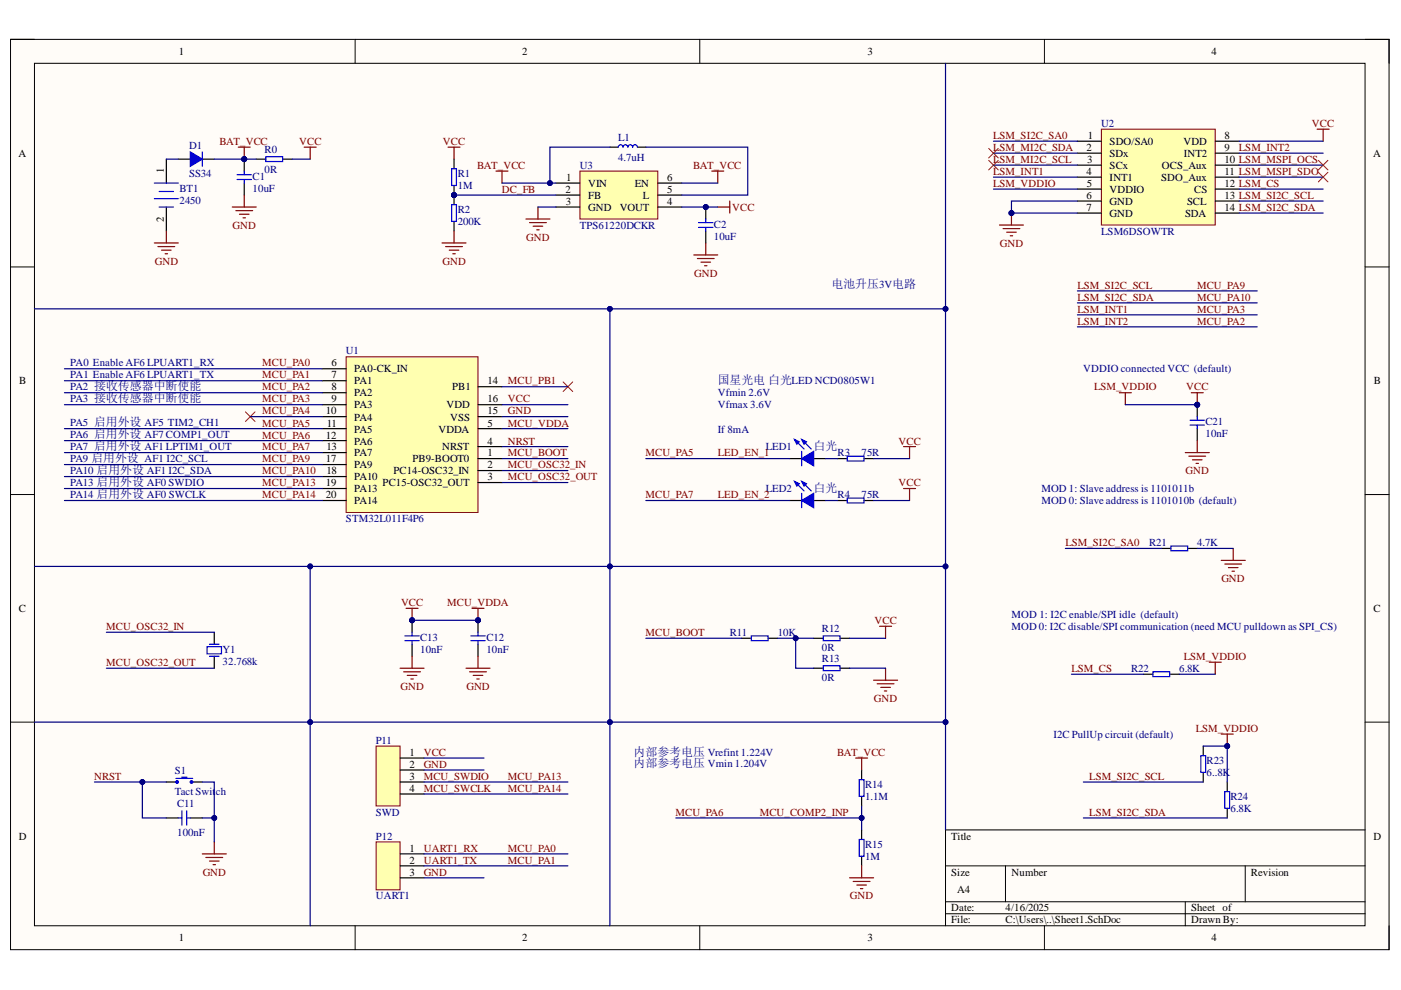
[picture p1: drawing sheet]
<svg xmlns="http://www.w3.org/2000/svg" width="297mm" height="210mm" viewBox="0 0 297 210" stroke-linecap="round" stroke-linejoin="round" font-family="sans-serif">
<defs><g id="words">
<g font-size="2.5" fill="#000080">
<text x="176.3" y="61.1">电池升压3V电路</text>
<text x="152.2" y="81.4">国星光电 白光LED NCD0805W1</text>
<text x="172.5" y="95.3">白光</text>
<text x="172.5" y="104.3">白光</text>
<text x="134.3" y="160.2">内部参考电压 Vrefint 1.224V</text>
<text x="134.3" y="162.7">内部参考电压 Vmin 1.204V</text>
</g>
<g font-size="2.3">
<text x="37.9" y="11.7">1</text>
<text x="110.7" y="11.7">2</text>
<text x="183.9" y="11.7">3</text>
<text x="256.8" y="11.7">4</text>
<text x="230.6" y="29.5">1</text>
<text x="259.6" y="29.5">8</text>
<text x="3.9" y="33.3">A</text>
<text x="230.4" y="32">2</text>
<text x="230.5" y="34.6">3</text>
<text x="235.3" y="30.8">SDO/SA0</text>
<text x="235.3" y="33.3">SDx</text>
<text x="235.3" y="35.8">SCx</text>
<text x="246.4" y="35.8">OCS_Aux</text>
<text x="250.9" y="30.8">VDD</text>
<text x="251" y="33.3">INT2</text>
<text x="259.6" y="32">9</text>
<text x="259.6" y="34.6">10 LSM_MSPI_OCS</text>
<text x="291.1" y="33.3">A</text>
<text x="34.8" y="36.8" transform="rotate(-90 34.8 36.8)">1</text>
<text x="119.9" y="40.9">2</text>
<text x="120" y="38.4">1</text>
<text x="124.7" y="39.6">VIN</text>
<text x="134.6" y="39.6">EN</text>
<text x="141.4" y="40.9">5</text>
<text x="141.4" y="38.4">6</text>
<text x="230.4" y="37.1">4</text>
<text x="230.4" y="39.6">5</text>
<text x="235.3" y="38.4">INT1</text>
<text x="235.3" y="40.9">VDDIO</text>
<text x="246.2" y="38.4">SDO_Aux</text>
<text x="253.2" y="40.9">CS</text>
<text x="259.6" y="37.1">11 LSM_MSPI_SDO</text>
<text x="259.6" y="39.6">12 LSM_CS</text>
<text x="34.8" y="47" transform="rotate(-90 34.8 47)">2</text>
<text x="120" y="43.4">3</text>
<text x="124.7" y="42.2">FB</text>
<text x="124.7" y="44.7">GND</text>
<text x="131.4" y="44.7">VOUT</text>
<text x="136.3" y="42.2">L</text>
<text x="141.4" y="43.4">4</text>
<text x="230.4" y="42.2">6</text>
<text x="230.4" y="44.7">7</text>
<text x="235.3" y="43.4">GND</text>
<text x="235.3" y="46">GND</text>
<text x="251.3" y="46">SDA</text>
<text x="251.7" y="43.4">SCL</text>
<text x="259.6" y="42.2">13 LSM_SI2C_SCL</text>
<text x="259.6" y="44.7">14 LSM_SI2C_SDA</text>
<text x="70.3" y="77.7">6</text>
<text x="4.1" y="81.5">B</text>
<text x="70.3" y="80.2">7</text>
<text x="70.3" y="82.8">8</text>
<text x="75.1" y="78.9">PA0-CK_IN</text>
<text x="75.1" y="81.5">PA1</text>
<text x="95.9" y="82.8">PB1</text>
<text x="103.4" y="81.5">14</text>
<text x="291.3" y="81.5">B</text>
<text x="69.1" y="87.8">10</text>
<text x="70.3" y="85.3">9</text>
<text x="75.1" y="84">PA2</text>
<text x="75.1" y="86.6">PA3</text>
<text x="75.1" y="89.2">PA4</text>
<text x="94.7" y="86.6">VDD</text>
<text x="95.4" y="89.2">VSS</text>
<text x="103.4" y="87.8">15</text>
<text x="103.4" y="85.3">16</text>
<text x="69.1" y="93">12</text>
<text x="69.2" y="95.5">13</text>
<text x="69.3" y="90.4">11</text>
<text x="75.1" y="91.7">PA5</text>
<text x="75.1" y="94.2">PA6</text>
<text x="93" y="91.7">VDDA</text>
<text x="93.7" y="95.5">NRST</text>
<text x="103.4" y="94.2">4</text>
<text x="103.4" y="90.4">5</text>
<text x="69.1" y="98.1">17</text>
<text x="69.2" y="100.6">18</text>
<text x="75.1" y="96.8">PA7</text>
<text x="75.1" y="99.3">PA9</text>
<text x="75.1" y="101.9">PA10</text>
<text x="83.4" y="100.6">PC14-OSC32_IN</text>
<text x="87.5" y="98.1">PB9-BOOT0</text>
<text x="103.4" y="99.3">2</text>
<text x="103.4" y="101.9">3</text>
<text x="103.4" y="96.8">1</text>
<text x="69.1" y="103.1">19</text>
<text x="69.1" y="105.7">20</text>
<text x="75.1" y="104.4">PA13</text>
<text x="75.1" y="106.9">PA14</text>
<text x="81.1" y="103.1">PC15-OSC32_OUT</text>
<text x="4" y="129.8">C</text>
<text x="291.2" y="129.8">C</text>
<text x="86.8" y="160.3">1</text>
<text x="86.8" y="162.8">2</text>
<text x="86.8" y="165.3">3</text>
<text x="86.8" y="167.9">4</text>
<text x="4" y="178">D</text>
<text x="201.7" y="178">Title</text>
<text x="291.2" y="178">D</text>
<text x="86.8" y="180.6">1</text>
<text x="86.8" y="183.1">2</text>
<text x="86.8" y="185.6">3</text>
<text x="201.7" y="185.6">Size</text>
<text x="214.5" y="185.6">Number</text>
<text x="265.2" y="185.6">Revision</text>
<text x="203" y="189.4">A4</text>
<text x="201.7" y="193.2">Date:</text>
<text x="201.7" y="195.8">File:</text>
<text x="213.2" y="193.2">4/16/2025</text>
<text x="213.2" y="195.8">C:\Users\..\Sheet1.SchDoc</text>
<text x="252.5" y="193.2">Sheet of</text>
<text x="252.5" y="195.8">Drawn By:</text>
<text x="37.9" y="199.6">1</text>
<text x="110.7" y="199.6">2</text>
<text x="183.9" y="199.6">3</text>
<text x="256.8" y="199.6">4</text>
</g>
<g font-size="2.3" fill="#800000">
<text x="210.6" y="29.5">LSM_SI2C_SA0</text>
<text x="278.2" y="26.9">VCC</text>
<text x="46.5" y="30.8">BAT_VCC</text>
<text x="63.4" y="30.8">VCC</text>
<text x="93.9" y="30.8">VCC</text>
<text x="101.2" y="35.8">BAT_VCC</text>
<text x="146.9" y="35.8">BAT_VCC</text>
<text x="210.6" y="32">LSM_MI2C_SDA</text>
<text x="210.6" y="34.6">LSM_MI2C_SCL</text>
<text x="262.7" y="32">LSM_INT2</text>
<text x="106.4" y="40.9">DC_FB</text>
<text x="210.6" y="37.1">LSM_INT1</text>
<text x="210.6" y="39.6">LSM_VDDIO</text>
<text x="155.2" y="44.7">VCC</text>
<text x="49.3" y="48.5">GND</text>
<text x="111.6" y="51">GND</text>
<text x="212" y="52.3">GND</text>
<text x="32.8" y="56.1">GND</text>
<text x="93.8" y="56.1">GND</text>
<text x="147.2" y="58.7">GND</text>
<text x="228.4" y="61.2">LSM_SI2C_SCL</text>
<text x="228.4" y="63.7">LSM_SI2C_SDA</text>
<text x="253.8" y="63.7">MCU_PA10</text>
<text x="253.8" y="61.2">MCU_PA9</text>
<text x="228.4" y="66.3">LSM_INT1</text>
<text x="228.4" y="68.8">LSM_INT2</text>
<text x="253.8" y="68.8">MCU_PA2</text>
<text x="253.8" y="66.3">MCU_PA3</text>
<text x="55.6" y="77.7">MCU_PA0</text>
<text x="55.6" y="80.2">MCU_PA1</text>
<text x="55.6" y="82.8">MCU_PA2</text>
<text x="107.7" y="81.5">MCU_PB1</text>
<text x="232" y="82.8">LSM_VDDIO</text>
<text x="251.5" y="82.8">VCC</text>
<text x="55.6" y="87.8">MCU_PA4</text>
<text x="55.6" y="85.3">MCU_PA3</text>
<text x="107.7" y="87.8">GND</text>
<text x="107.7" y="85.3">VCC</text>
<text x="55.6" y="95.5">MCU_PA7</text>
<text x="55.6" y="90.4">MCU_PA5</text>
<text x="55.6" y="93">MCU_PA6</text>
<text x="107.7" y="94.2">NRST</text>
<text x="107.7" y="90.4">MCU_VDDA</text>
<text x="190.5" y="94.2">VCC</text>
<text x="55.6" y="98.1">MCU_PA9</text>
<text x="55.6" y="100.6">MCU_PA10</text>
<text x="107.7" y="96.8">MCU_BOOT</text>
<text x="107.7" y="99.3">MCU_OSC32_IN</text>
<text x="107.7" y="101.9">MCU_OSC32_OUT</text>
<text x="136.9" y="96.8">MCU_PA5</text>
<text x="152.2" y="96.8">LED_EN_1</text>
<text x="251.3" y="100.6">GND</text>
<text x="55.6" y="103.1">MCU_PA13</text>
<text x="55.6" y="105.7">MCU_PA14</text>
<text x="136.9" y="105.7">MCU_PA7</text>
<text x="152.2" y="105.7">LED_EN_2</text>
<text x="190.5" y="103.1">VCC</text>
<text x="225.9" y="115.8">LSM_SI2C_SA0</text>
<text x="259" y="123.4">GND</text>
<text x="85" y="128.5">VCC</text>
<text x="94.8" y="128.5">MCU_VDDA</text>
<text x="22.5" y="133.6">MCU_OSC32_IN</text>
<text x="136.9" y="134.8">MCU_BOOT</text>
<text x="185.4" y="132.3">VCC</text>
<text x="22.5" y="141.2">MCU_OSC32_OUT</text>
<text x="227.1" y="142.4">LSM_CS</text>
<text x="251" y="139.9">LSM_VDDIO</text>
<text x="84.9" y="146.2">GND</text>
<text x="98.9" y="146.2">GND</text>
<text x="185.3" y="148.9">GND</text>
<text x="253.5" y="155.2">LSM_VDDIO</text>
<text x="89.8" y="160.3">VCC</text>
<text x="177.5" y="160.3">BAT_VCC</text>
<text x="20" y="165.3">NRST</text>
<text x="89.8" y="162.8">GND</text>
<text x="89.8" y="165.3">MCU_SWDIO</text>
<text x="89.8" y="167.9">MCU_SWCLK</text>
<text x="107.7" y="167.9">MCU_PA14</text>
<text x="107.7" y="165.3">MCU_PA13</text>
<text x="231" y="165.3">LSM_SI2C_SCL</text>
<text x="143.2" y="173">MCU_PA6</text>
<text x="161.1" y="173">MCU_COMP2_INP</text>
<text x="231" y="173">LSM_SI2C_SDA</text>
<text x="43" y="185.6">GND</text>
<text x="89.8" y="185.6">GND</text>
<text x="89.8" y="180.6">UART1_RX</text>
<text x="89.8" y="183.1">UART1_TX</text>
<text x="107.7" y="180.6">MCU_PA0</text>
<text x="107.7" y="183.1">MCU_PA1</text>
<text x="180.2" y="190.7">GND</text>
</g>
<g font-size="2.3" fill="#000080">
<text x="233.5" y="26.9">U2</text>
<text x="40.1" y="31.5">D1</text>
<text x="56.1" y="32.5">R0</text>
<text x="122.9" y="35.8">U3</text>
<text x="131" y="30">L1</text>
<text x="131" y="34.1">4.7uH</text>
<text x="38.1" y="40.7">BT1</text>
<text x="40.1" y="37.6">SS34</text>
<text x="53.6" y="38.1">C1</text>
<text x="53.6" y="40.7">10uF</text>
<text x="56.1" y="36.6">0R</text>
<text x="97" y="37.6">R1</text>
<text x="97" y="40.1">1M</text>
<text x="38.1" y="43.2">2450</text>
<text x="97" y="45.2">R2</text>
<text x="97" y="47.8">200K</text>
<text x="122.9" y="48.5">TPS61220DCKR</text>
<text x="151.3" y="48.3">C2</text>
<text x="151.3" y="50.8">10uF</text>
<text x="233.5" y="49.8">LSM6DSOWTR</text>
<text x="14.9" y="77.7">PA0 Enable AF6 LPUART1_RX</text>
<text x="73.3" y="75.1">U1</text>
<text x="14.9" y="80.2">PA1 Enable AF6 LPUART1_TX</text>
<text x="14.9" y="82.7">PA2 接收传感器中断使能</text>
<text x="229.7" y="78.9">VDDIO connected VCC (default)</text>
<text x="14.9" y="85.2">PA3 接收传感器中断使能</text>
<text x="152.2" y="84">Vfmin 2.6V</text>
<text x="152.2" y="86.6">Vfmax 3.6V</text>
<text x="14.9" y="92.8">PA6 启用外设 AF7 COMP1_OUT</text>
<text x="14.9" y="95.3">PA7 启用外设 AF1 LPTIM1_OUT</text>
<text x="14.9" y="90.3">PA5 启用外设 AF5 TIM2_CH1</text>
<text x="152.2" y="91.7">If 8mA</text>
<text x="162.3" y="95.5">LED1</text>
<text x="255.6" y="90.2">C21</text>
<text x="255.6" y="92.7">10nF</text>
<text x="14.9" y="98">PA9 启用外设 AF1 I2C_SCL</text>
<text x="14.9" y="100.5">PA10 启用外设 AF1 I2C_SDA</text>
<text x="177.6" y="96.8">R3</text>
<text x="182.6" y="96.8">75R</text>
<text x="14.9" y="103">PA13 启用外设 AF0 SWDIO</text>
<text x="14.9" y="105.6">PA14 启用外设 AF0 SWCLK</text>
<text x="162.3" y="104.4">LED2</text>
<text x="177.6" y="105.7">R4</text>
<text x="182.6" y="105.7">75R</text>
<text x="220.8" y="104.4">MOD 1: Slave address is 1101011b</text>
<text x="220.8" y="106.9">MOD 0: Slave address is 1101010b (default)</text>
<text x="73.3" y="110.7">STM32L011F4P6</text>
<text x="243.6" y="115.8">R21</text>
<text x="253.8" y="115.8">4.7K</text>
<text x="214.5" y="131">MOD 1: I2C enable/SPI idle (default)</text>
<text x="89.1" y="135.8">C13</text>
<text x="103.1" y="135.8">C12</text>
<text x="154.7" y="134.8">R11</text>
<text x="164.9" y="134.8">10K</text>
<text x="174.3" y="134.1">R12</text>
<text x="214.5" y="133.6">MOD 0: I2C disable/SPI communication (need MCU pulldown as SPI_CS)</text>
<text x="47.2" y="138.4">Y1</text>
<text x="47.2" y="140.9">32.768k</text>
<text x="89.1" y="138.4">10nF</text>
<text x="103.1" y="138.4">10nF</text>
<text x="174.3" y="138.1">0R</text>
<text x="174.3" y="140.4">R13</text>
<text x="239.8" y="142.4">R22</text>
<text x="250" y="142.4">6.8K</text>
<text x="174.3" y="144.5">0R</text>
<text x="79.7" y="157.7">P11</text>
<text x="223.3" y="156.5">I2C PullUp circuit (default)</text>
<text x="37.1" y="164.1">S1</text>
<text x="183.4" y="167.1">R14</text>
<text x="255.8" y="162">R23</text>
<text x="255.8" y="164.6">6..8K</text>
<text x="37.1" y="168.6">Tact Swit</text>
<text x="37.6" y="171.2">C11</text>
<text x="45.8" y="168.6">ch</text>
<text x="79.7" y="173">SWD</text>
<text x="183.4" y="169.7">1.1M</text>
<text x="260.9" y="169.7">R24</text>
<text x="260.9" y="172.2">6.8K</text>
<text x="37.6" y="177.3">100nF</text>
<text x="79.7" y="178">P12</text>
<text x="183.4" y="179.8">R15</text>
<text x="183.4" y="182.3">1M</text>
<text x="79.7" y="190.7">UART1</text>
</g>
</g></defs>
<path d="M2.2 8.3h292.3v193.1h-292.3z" fill-rule="evenodd" fill="#fffcf8"/>
<path d="M2.2 8.3h292.3v193.1h-292.3z" fill="none" stroke="#000" stroke-width=".21"/>
<path d="M7.3 13.4h282.1v182.9h-282.1z" fill-rule="evenodd" fill="#fffcf8"/>
<g fill="none" stroke="#000" stroke-width=".21">
<path d="M2.2 8.3h5.1M7.3 13.4h282.1v182.9h-282.1zM75.3 8.3v5.1M148.4 8.3v5.1M221.4 8.3v5.1M289.4 8.3h5.1v5.1M2.2 56.6h5.1M289.4 56.6h5.1M2.2 104.9h5.1M289.4 104.9h5.1M2.2 153.1h5.1M289.4 153.1h5.1"/>
<path d="M289.4 176h-88.9v20.3M75.3 196.3v5.1M148.4 196.3v5.1M200.5 183.6h88.9M200.5 191.2h88.9M200.5 193.7h88.9M213.2 183.6v7.6M221.4 196.3v5.1M251.3 191.2v5.1M264 183.6v7.6M294.5 196.3v5.1"/>
</g>
<path d="M35.3 33.7v5.1M35.3 43.9v5.1" fill="none" stroke="#000" stroke-width=".25"/>
<path d="M32.7 38.8h5.1M32.7 42.1h5.1M33.7 40.6h3.1M33.7 43.9h3.1" fill="none" stroke="#00f" stroke-width=".25"/>
<path d="M50.5 31.2h2.6M51.8 31.2v2.5M32.7 51.5h5.1M33.5 52.3h3.5M34.2 53h2.1M35 53.8h.5M35.3 49v2.5" fill="none" stroke="#800000" stroke-width=".25"/>
<circle cx="51.8" cy="33.7" r=".51" fill="#000080"/>
<circle cx="51.8" cy="33.7" r=".51" fill="none" stroke="#000080" stroke-width=".21"/>
<path d="M45.4 134.1v2.5M45.4 139.1v2.6M35.3 173.4h2.5M35.3 165.8h2M40.4 173.4h2.5M40.9 165.8h2" fill="none" stroke="#000" stroke-width=".25"/>
<g fill="none" stroke="#00f" stroke-width=".25">
<path d="M43.9 137.1h3.1v1.5h-3.1zM44.4 139.1h2.1M44.4 136.6h2.1M37.3 165h3.6M37.8 173.4h.8M38.6 171.9v3M38.6 164.8h1v.2h-1zM39.6 173.4h.8M39.6 171.9v3"/>
<circle cx="37.6" cy="165.8" r=".25"/>
<circle cx="40.6" cy="165.8" r=".25"/>
</g>
<path d="M45.4 178.5v2.5M42.9 181h5.1M43.7 181.8h3.5M44.4 182.6h2.1M45.2 183.3h.5" fill="none" stroke="#800000" stroke-width=".25"/>
<circle cx="87.4" cy="131.5" r=".51" fill="#000080"/>
<circle cx="87.4" cy="131.5" r=".51" fill="none" stroke="#000080" stroke-width=".21"/>
<path d="M87.4 131.5v2.6M87.4 136.6v2.5" fill="none" stroke="#000" stroke-width=".25"/>
<circle cx="87.4" cy="131.5" r=".51" fill="#000080"/>
<circle cx="87.4" cy="131.5" r=".51" fill="none" stroke="#000080" stroke-width=".21"/>
<path d="M85.8 135.8h3.1M85.8 134.8h3.1M87.4 134.1v.7M87.4 135.8v.8" fill="none" stroke="#00f" stroke-width=".25"/>
<path d="M86.1 129h2.5M87.4 129v2.5M87.4 139.1v2.6M84.8 141.7h5.1M85.6 142.4h3.5M86.3 143.2h2.1M87.1 144h.5" fill="none" stroke="#800000" stroke-width=".25"/>
<circle cx="87.4" cy="131.5" r=".51" fill="#000080"/>
<circle cx="87.4" cy="131.5" r=".51" fill="none" stroke="#000080" stroke-width=".21"/>
<circle cx="51.8" cy="33.7" r=".51" fill="#000080"/>
<circle cx="51.8" cy="33.7" r=".51" fill="none" stroke="#000080" stroke-width=".21"/>
<path d="M51.8 33.7v2.6M51.8 38.8v2.6" fill="none" stroke="#000" stroke-width=".25"/>
<circle cx="51.8" cy="33.7" r=".51" fill="#000080"/>
<circle cx="51.8" cy="33.7" r=".51" fill="none" stroke="#000080" stroke-width=".21"/>
<path d="M50.3 38.1h3M50.3 37h3M51.8 36.3v.7M51.8 38.1v.7M168.7 93.4l1.8 1.8M170.2 93.4l1.8 1.8M179.6 96.7h3.6v1h-3.6z" fill="none" stroke="#00f" stroke-width=".25"/>
<path d="M177.6 97.2h2M183.2 97.2h2" fill="none" stroke="#000" stroke-width=".25"/>
<path d="M191.6 94.7h2.5M192.8 94.7v2.5" fill="none" stroke="#800000" stroke-width=".25"/>
<path d="M168.4 93.2l1.1 .5-.6 .5z" fill="#00f"/>
<path d="M168.4 93.2l1.1 .5-.6 .5z" fill="none" stroke="#00f" stroke-width=".25"/>
<path d="M170 93.2l1 .5-.5 .5z" fill="#00f"/>
<path d="M170 93.2l1 .5-.5 .5z" fill="none" stroke="#00f" stroke-width=".25"/>
<path d="M167.4 97.2h2.6M172.5 97.2h2.6" fill="none" stroke="#000" stroke-width=".25"/>
<path d="M170 97.2l2.5-1.5v3.1z" fill="#00f"/>
<path d="M170 97.2l2.5-1.5v3.1zM170 95.7v3.1" fill="none" stroke="#00f" stroke-width=".25"/>
<path d="M79.7 158.2h5.1v12.7h-5.1z" fill-rule="evenodd" fill="#ffffb0"/>
<path d="M79.7 158.2h5.1v12.7h-5.1z" fill="none" stroke="#800000" stroke-width=".21"/>
<path d="M157.3 135.3h2M162.9 135.3h2M84.8 160.7h5.1M84.8 163.3h5.1M84.8 165.8h5.1M84.8 168.3h5.1M182.7 163.3v2M182.7 168.9v2M182.7 176v2M182.7 181.6v2" fill="none" stroke="#000" stroke-width=".25"/>
<path d="M159.3 134.8h3.6v1h-3.6zM182.2 165.3h1v3.6h-1zM182.2 178h1v3.6h-1z" fill="none" stroke="#00f" stroke-width=".25"/>
<g fill="none" stroke="#800000" stroke-width=".25">
<path d="M186.5 132.8h2.5M187.8 132.8v2.5M185.2 144.2h5.1M186 145h3.5M186.7 145.7h2.1M187.5 146.5h.5M187.8 141.7v2.5M181.4 160.7h2.5M182.7 160.7v2.6M180.1 186.1h5.1M180.9 186.9h3.6M181.7 187.6h2"/>
<path d="M182.4 188.4h.5M182.7 183.6v2.5"/>
</g>
<path d="M73.4 75.6h27.9v33.1h-27.9z" fill-rule="evenodd" fill="#ffffb0"/>
<path d="M73.4 75.6h27.9v33.1h-27.9z" fill="none" stroke="#800000" stroke-width=".21"/>
<g fill="none" stroke="#000" stroke-width=".25">
<path d="M68.3 78.2h5.1M68.3 90.9h5.1M68.3 80.7h5.1M68.3 83.3h5.1M68.3 85.8h5.1M68.3 88.3h5.1M68.3 93.4h5.1M68.3 96h5.1M68.3 98.5h5.1M101.3 99.8h5.1M101.3 94.7h5.1M101.3 90.9h5.1"/>
<path d="M101.3 85.8h5.1M101.3 88.3h5.1M101.3 82h5.1M101.3 97.2h5.1M68.3 101h5.1M68.3 103.6h5.1M68.3 106.1h5.1M101.3 102.3h5.1M172.5 135.3h2M178.1 135.3h2M172.5 141.7h2M178.1 141.7h2"/>
</g>
<path d="M174.5 134.8h3.6v1h-3.6zM174.5 141.2h3.6v1h-3.6z" fill="none" stroke="#00f" stroke-width=".25"/>
<circle cx="101.3" cy="131.5" r=".51" fill="#000080"/>
<circle cx="101.3" cy="131.5" r=".51" fill="none" stroke="#000080" stroke-width=".21"/>
<path d="M101.3 131.5v2.6M101.3 136.6v2.5" fill="none" stroke="#000" stroke-width=".25"/>
<circle cx="101.3" cy="131.5" r=".51" fill="#000080"/>
<circle cx="101.3" cy="131.5" r=".51" fill="none" stroke="#000080" stroke-width=".21"/>
<path d="M99.8 135.8h3.1M99.8 134.8h3.1M101.3 134.1v.7M101.3 135.8v.8" fill="none" stroke="#00f" stroke-width=".25"/>
<path d="M100.1 129h2.5M101.3 129v2.5M101.3 139.1v2.6M98.8 141.7h5.1M99.6 142.4h3.5M100.3 143.2h2.1M101.1 144h.5" fill="none" stroke="#800000" stroke-width=".25"/>
<path d="M119.4 81l2 2M121.4 81l-2 2" fill="none" stroke="#f00" stroke-width=".21"/>
<circle cx="101.3" cy="131.5" r=".51" fill="#000080"/>
<circle cx="101.3" cy="131.5" r=".51" fill="none" stroke="#000080" stroke-width=".21"/>
<path d="M177.6 106.1h2M183.2 106.1h2" fill="none" stroke="#000" stroke-width=".25"/>
<path d="M168.7 102.3l1.8 1.8M170.2 102.3l1.8 1.8M179.6 105.6h3.6v1h-3.6z" fill="none" stroke="#00f" stroke-width=".25"/>
<path d="M191.6 103.6h2.5M192.8 103.6v2.5" fill="none" stroke="#800000" stroke-width=".25"/>
<path d="M168.4 102.1l1.1 .5-.6 .5z" fill="#00f"/>
<path d="M168.4 102.1l1.1 .5-.6 .5z" fill="none" stroke="#00f" stroke-width=".25"/>
<path d="M170 102.1l1 .5-.5 .5z" fill="#00f"/>
<path d="M170 102.1l1 .5-.5 .5z" fill="none" stroke="#00f" stroke-width=".25"/>
<path d="M167.4 106.1h2.6M172.5 106.1h2.6" fill="none" stroke="#000" stroke-width=".25"/>
<path d="M170 106.1l2.5-1.5v3z" fill="#00f"/>
<path d="M170 106.1l2.5-1.5v3zM170 104.6v3" fill="none" stroke="#00f" stroke-width=".25"/>
<path d="M122.9 36.3h16.6v10.1h-16.6z" fill-rule="evenodd" fill="#ffffb0"/>
<path d="M122.9 36.3h16.6v10.1h-16.6z" fill="none" stroke="#800000" stroke-width=".21"/>
<path d="M117.9 38.8h5M139.5 38.8h5.1M117.9 41.4h5M117.9 43.9h5M139.5 41.4h5.1M139.5 43.9h5.1" fill="none" stroke="#000" stroke-width=".25"/>
<path d="M111.5 46.4h5.1M112.3 47.2h3.5M113 48h2.1M113.8 48.7h.5M114.1 43.9v2.5" fill="none" stroke="#800000" stroke-width=".25"/>
<circle cx="96.3" cy="41.4" r=".51" fill="#000080"/>
<circle cx="96.3" cy="41.4" r=".51" fill="none" stroke="#000080" stroke-width=".21"/>
<path d="M96.3 41.4v2M96.3 46.9v2.1" fill="none" stroke="#000" stroke-width=".25"/>
<circle cx="96.3" cy="41.4" r=".51" fill="#000080"/>
<circle cx="96.3" cy="41.4" r=".51" fill="none" stroke="#000080" stroke-width=".21"/>
<path d="M95.8 43.4h1v3.5h-1z" fill="none" stroke="#00f" stroke-width=".25"/>
<circle cx="96.3" cy="41.4" r=".51" fill="#000080"/>
<circle cx="96.3" cy="41.4" r=".51" fill="none" stroke="#000080" stroke-width=".21"/>
<path d="M96.3 39.3v2.1" fill="none" stroke="#000" stroke-width=".25"/>
<circle cx="96.3" cy="41.4" r=".51" fill="#000080"/>
<circle cx="96.3" cy="41.4" r=".51" fill="none" stroke="#000080" stroke-width=".21"/>
<path d="M96.3 33.7v2.1M129.3 31.2h1.8M135.1 31.2h1.8" fill="none" stroke="#000" stroke-width=".25"/>
<path d="M95.8 35.8h1v3.5h-1zM131.1 31.2a.51 .51 0 0 1 .5-.5 .51 .51 0 0 1 .5 .5 .51 .51 0 0 1 .5-.5 .51 .51 0 0 1 .5 .5 .51 .51 0 0 1 .5-.5 .51 .51 0 0 1 .5 .5 .51 .51 0 0 1 .5-.5 .51 .51 0 0 1 .5 .5" fill="none" stroke="#00f" stroke-width=".25"/>
<path d="M95 31.2h2.5M96.3 31.2v2.5M93.7 51.5h5.1M94.5 52.3h3.5M95.2 53h2.1M96 53.8h.5M96.3 49v2.5M152.2 43.9h2.5M154.7 42.6v2.6" fill="none" stroke="#800000" stroke-width=".25"/>
<circle cx="149.6" cy="43.9" r=".51" fill="#000080"/>
<circle cx="149.6" cy="43.9" r=".51" fill="none" stroke="#000080" stroke-width=".21"/>
<path d="M149.6 43.9v2.5M149.6 49v2.5" fill="none" stroke="#000" stroke-width=".25"/>
<circle cx="149.6" cy="43.9" r=".51" fill="#000080"/>
<circle cx="149.6" cy="43.9" r=".51" fill="none" stroke="#000080" stroke-width=".21"/>
<path d="M148.1 48.2h3.1M148.1 47.2h3.1M149.6 46.4v.8M149.6 48.2v.8" fill="none" stroke="#00f" stroke-width=".25"/>
<g fill="none" stroke="#800000" stroke-width=".25">
<path d="M105.2 36.3h2.5M106.4 36.3v2.5M150.9 36.3h2.5M152.2 36.3v2.5M279.3 27.4h2.5M280.5 27.4v2.5M49.2 43.9h5.1M50 44.7h3.6M50.8 45.4h2M51.5 46.2h.5M51.8 41.4v2.5M147.1 54.1h5.1"/>
<path d="M147.9 54.8h3.5M148.6 55.6h2M149.4 56.3h.5M149.6 51.5v2.6M211.9 47.7h5.1M212.7 48.5h3.5M213.4 49.2h2.1M214.2 50h.5M214.4 45.2v2.5"/>
</g>
<circle cx="214.4" cy="45.2" r=".51" fill="#000080"/>
<circle cx="214.4" cy="45.2" r=".51" fill="none" stroke="#000080" stroke-width=".21"/>
<path d="M233.5 27.4h24.2v20.3h-24.2z" fill-rule="evenodd" fill="#ffffb0"/>
<path d="M233.5 27.4h24.2v20.3h-24.2z" fill="none" stroke="#800000" stroke-width=".21"/>
<g fill="none" stroke="#000" stroke-width=".25">
<path d="M228.4 29.9h5.1M228.4 32.5h5.1M228.4 35h5.1M228.4 37.6h5.1M257.7 29.9h5M257.7 32.5h5M257.7 35h5M257.7 37.6h5M228.4 40.1h5.1M228.4 42.6h5.1M228.4 45.2h5.1M257.7 40.1h5"/>
<path d="M257.7 42.6h5M257.7 45.2h5M246.2 116.3h2M251.8 116.3h2M242.4 143h2M248 143h2M255.1 158.2v2M255.1 163.8v2M260.2 165.8v2M260.2 171.4v2"/>
</g>
<path d="M248.2 115.8h3.6v1h-3.6zM244.4 142.4h3.6v1.1h-3.6zM254.6 160.2h1v3.6h-1zM259.7 167.8h1v3.6h-1z" fill="none" stroke="#00f" stroke-width=".25"/>
<path d="M256.4 140.4h2.5M257.7 140.4v2.6M258.9 155.6h2.6M260.2 155.6v2.6" fill="none" stroke="#800000" stroke-width=".25"/>
<circle cx="260.2" cy="158.2" r=".51" fill="#000080"/>
<circle cx="260.2" cy="158.2" r=".51" fill="none" stroke="#000080" stroke-width=".21"/>
<circle cx="253.8" cy="85.8" r=".51" fill="#000080"/>
<circle cx="253.8" cy="85.8" r=".51" fill="none" stroke="#000080" stroke-width=".21"/>
<path d="M253.8 85.8v2.5M253.8 90.9v2.5" fill="none" stroke="#000" stroke-width=".25"/>
<circle cx="253.8" cy="85.8" r=".51" fill="#000080"/>
<circle cx="253.8" cy="85.8" r=".51" fill="none" stroke="#000080" stroke-width=".21"/>
<path d="M252.3 90.1h3.1M252.3 89.1h3.1M253.8 88.3v.8M253.8 90.1v.8" fill="none" stroke="#00f" stroke-width=".25"/>
<path d="M237.3 83.3h2.6M238.6 83.3v2.5M252.6 83.3h2.5M253.8 83.3v2.5" fill="none" stroke="#800000" stroke-width=".25"/>
<circle cx="253.8" cy="85.8" r=".51" fill="#000080"/>
<circle cx="253.8" cy="85.8" r=".51" fill="none" stroke="#000080" stroke-width=".21"/>
<path d="M251.3 96h5.1M252.1 96.7h3.5M252.8 97.5h2.1M253.6 98.3h.5M253.8 93.4v2.6M258.9 118.8h5.1M259.7 119.6h3.5M261.5 116.3v2.5M260.4 120.3h2.1M261.2 121.1h.5" fill="none" stroke="#800000" stroke-width=".25"/>
<path d="M209.6 31.5l2.1 2M209.6 34l2.1 2M211.7 31.5l-2.1 2M211.7 34l-2.1 2M279.5 36.5l2 2.1M279.5 34l2 2M281.5 36.5l-2 2.1M281.5 34l-2 2" fill="none" stroke="#f00" stroke-width=".21"/>
<path d="M79.7 178.5h5.1v10.2h-5.1z" fill-rule="evenodd" fill="#ffffb0"/>
<path d="M79.7 178.5h5.1v10.2h-5.1z" fill="none" stroke="#800000" stroke-width=".21"/>
<path d="M37.8 33.7h2.5M42.9 33.7h2.5M84.8 181h5.1M84.8 183.6h5.1M84.8 186.1h5.1" fill="none" stroke="#000" stroke-width=".25"/>
<path d="M52 87.3l2.1 2.1M54.1 87.3l-2.1 2.1" fill="none" stroke="#f00" stroke-width=".21"/>
<path d="M40.3 32.2l2.6 1.5-2.6 1.6z" fill="#00f"/>
<path d="M40.3 32.2l2.6 1.5-2.6 1.6zM42.9 32.2v3.1M56.4 33.2h3.5v1h-3.5z" fill="none" stroke="#00f" stroke-width=".25"/>
<path d="M54.3 33.7h2.1M59.9 33.7h2.1" fill="none" stroke="#000" stroke-width=".25"/>
<path d="M64.5 31.2h2.5M65.8 31.2v2.5" fill="none" stroke="#800000" stroke-width=".25"/>
<path d="M13.7 80.7h54.6M13.7 83.3h54.6M13.7 85.8h54.6M13.7 98.5h54.6M13.7 101h54.6M13.7 103.6h54.6M13.7 106.1h54.6M22.6 134.1h22.8M22.6 141.7h22.8M30.2 165.8v7.6h5.1" fill="none" stroke="#000080" stroke-width=".25"/>
<circle cx="30.2" cy="165.8" r=".51" fill="#000080"/>
<circle cx="30.2" cy="165.8" r=".51" fill="none" stroke="#000080" stroke-width=".21"/>
<path d="M42.9 173.4h2.5" fill="none" stroke="#000080" stroke-width=".25"/>
<circle cx="45.4" cy="173.4" r=".51" fill="#000080"/>
<circle cx="45.4" cy="173.4" r=".51" fill="none" stroke="#000080" stroke-width=".21"/>
<path d="M20 165.8h15.3" fill="none" stroke="#000080" stroke-width=".25"/>
<circle cx="30.2" cy="165.8" r=".51" fill="#000080"/>
<circle cx="30.2" cy="165.8" r=".51" fill="none" stroke="#000080" stroke-width=".21"/>
<path d="M42.9 165.8h2.5v12.7" fill="none" stroke="#000080" stroke-width=".25"/>
<circle cx="45.4" cy="173.4" r=".51" fill="#000080"/>
<circle cx="45.4" cy="173.4" r=".51" fill="none" stroke="#000080" stroke-width=".21"/>
<path d="M7.3 153.1h193.2v22.9" fill="none" stroke="#000080" stroke-width=".25"/>
<circle cx="65.8" cy="153.1" r=".51" fill="#000080"/>
<circle cx="65.8" cy="153.1" r=".51" fill="none" stroke="#000080" stroke-width=".21"/>
<circle cx="129.3" cy="153.1" r=".51" fill="#000080"/>
<circle cx="129.3" cy="153.1" r=".51" fill="none" stroke="#000080" stroke-width=".21"/>
<circle cx="200.5" cy="153.1" r=".51" fill="#000080"/>
<circle cx="200.5" cy="153.1" r=".51" fill="none" stroke="#000080" stroke-width=".21"/>
<path d="M65.8 120.1v76.2" fill="none" stroke="#000080" stroke-width=".25"/>
<circle cx="65.8" cy="153.1" r=".51" fill="#000080"/>
<circle cx="65.8" cy="153.1" r=".51" fill="none" stroke="#000080" stroke-width=".21"/>
<circle cx="65.8" cy="120.1" r=".51" fill="#000080"/>
<circle cx="65.8" cy="120.1" r=".51" fill="none" stroke="#000080" stroke-width=".21"/>
<path d="M175.1 97.2h2.5M185.2 97.2h7.6M136.9 135.3h20.4M180.1 135.3h7.7M180.1 141.7h7.7M89.9 163.3h12.7M89.9 160.7h12.7M89.9 165.8h30.5M89.9 168.3h30.5M143.3 173.4h39.4" fill="none" stroke="#000080" stroke-width=".25"/>
<circle cx="182.7" cy="173.4" r=".51" fill="#000080"/>
<circle cx="182.7" cy="173.4" r=".51" fill="none" stroke="#000080" stroke-width=".21"/>
<path d="M164.9 135.3h7.6" fill="none" stroke="#000080" stroke-width=".25"/>
<circle cx="168.7" cy="135.3" r=".51" fill="#000080"/>
<circle cx="168.7" cy="135.3" r=".51" fill="none" stroke="#000080" stroke-width=".21"/>
<g fill="none" stroke="#000080" stroke-width=".25">
<path d="M13.7 90.9h54.6M13.7 93.4h54.6M13.7 96h54.6M106.4 97.2h14M106.4 99.8h14M106.4 94.7h14M106.4 88.3h14M106.4 85.8h14M106.4 90.9h14M106.4 82h14M136.9 97.2h30.5M106.4 102.3h14"/>
<path d="M168.7 135.3v6.4h3.8"/>
</g>
<circle cx="168.7" cy="135.3" r=".51" fill="#000080"/>
<circle cx="168.7" cy="135.3" r=".51" fill="none" stroke="#000080" stroke-width=".21"/>
<path d="M87.4 131.5h13.9" fill="none" stroke="#000080" stroke-width=".25"/>
<circle cx="87.4" cy="131.5" r=".51" fill="#000080"/>
<circle cx="87.4" cy="131.5" r=".51" fill="none" stroke="#000080" stroke-width=".21"/>
<circle cx="101.3" cy="131.5" r=".51" fill="#000080"/>
<circle cx="101.3" cy="131.5" r=".51" fill="none" stroke="#000080" stroke-width=".21"/>
<path d="M7.3 120.1h193.2" fill="none" stroke="#000080" stroke-width=".25"/>
<circle cx="65.8" cy="120.1" r=".51" fill="#000080"/>
<circle cx="65.8" cy="120.1" r=".51" fill="none" stroke="#000080" stroke-width=".21"/>
<circle cx="129.3" cy="120.1" r=".51" fill="#000080"/>
<circle cx="129.3" cy="120.1" r=".51" fill="none" stroke="#000080" stroke-width=".21"/>
<circle cx="200.5" cy="120.1" r=".51" fill="#000080"/>
<circle cx="200.5" cy="120.1" r=".51" fill="none" stroke="#000080" stroke-width=".21"/>
<path d="M7.3 65.5h193.2v87.6" fill="none" stroke="#000080" stroke-width=".25"/>
<circle cx="200.5" cy="153.1" r=".51" fill="#000080"/>
<circle cx="200.5" cy="153.1" r=".51" fill="none" stroke="#000080" stroke-width=".21"/>
<circle cx="200.5" cy="120.1" r=".51" fill="#000080"/>
<circle cx="200.5" cy="120.1" r=".51" fill="none" stroke="#000080" stroke-width=".21"/>
<circle cx="200.5" cy="65.5" r=".51" fill="#000080"/>
<circle cx="200.5" cy="65.5" r=".51" fill="none" stroke="#000080" stroke-width=".21"/>
<circle cx="129.3" cy="65.5" r=".51" fill="#000080"/>
<circle cx="129.3" cy="65.5" r=".51" fill="none" stroke="#000080" stroke-width=".21"/>
<path d="M129.3 65.5v130.8" fill="none" stroke="#000080" stroke-width=".25"/>
<circle cx="129.3" cy="65.5" r=".51" fill="#000080"/>
<circle cx="129.3" cy="65.5" r=".51" fill="none" stroke="#000080" stroke-width=".21"/>
<circle cx="129.3" cy="120.1" r=".51" fill="#000080"/>
<circle cx="129.3" cy="120.1" r=".51" fill="none" stroke="#000080" stroke-width=".21"/>
<circle cx="129.3" cy="153.1" r=".51" fill="#000080"/>
<circle cx="129.3" cy="153.1" r=".51" fill="none" stroke="#000080" stroke-width=".21"/>
<path d="M13.7 78.2h54.6M182.7 170.9v5.1" fill="none" stroke="#000080" stroke-width=".25"/>
<circle cx="182.7" cy="173.4" r=".51" fill="#000080"/>
<circle cx="182.7" cy="173.4" r=".51" fill="none" stroke="#000080" stroke-width=".21"/>
<path d="M200.5 13.4v52.1M136.9 106.1h30.5M175.1 106.1h2.5M185.2 106.1h7.6" fill="none" stroke="#000080" stroke-width=".25"/>
<circle cx="200.5" cy="65.5" r=".51" fill="#000080"/>
<circle cx="200.5" cy="65.5" r=".51" fill="none" stroke="#000080" stroke-width=".21"/>
<path d="M96.3 41.4h21.6" fill="none" stroke="#000080" stroke-width=".25"/>
<circle cx="96.3" cy="41.4" r=".51" fill="#000080"/>
<circle cx="96.3" cy="41.4" r=".51" fill="none" stroke="#000080" stroke-width=".21"/>
<path d="M136.9 31.2h21.6v10.2h-13.9M144.6 38.8h7.6M114.1 43.9h3.8M144.6 43.9h7.6" fill="none" stroke="#000080" stroke-width=".25"/>
<circle cx="149.6" cy="43.9" r=".51" fill="#000080"/>
<circle cx="149.6" cy="43.9" r=".51" fill="none" stroke="#000080" stroke-width=".21"/>
<path d="M129.3 31.2h-12.7v7.6" fill="none" stroke="#000080" stroke-width=".25"/>
<circle cx="116.6" cy="38.8" r=".51" fill="#000080"/>
<circle cx="116.6" cy="38.8" r=".51" fill="none" stroke="#000080" stroke-width=".21"/>
<path d="M106.4 38.8h11.5" fill="none" stroke="#000080" stroke-width=".25"/>
<circle cx="116.6" cy="38.8" r=".51" fill="#000080"/>
<circle cx="116.6" cy="38.8" r=".51" fill="none" stroke="#000080" stroke-width=".21"/>
<path d="M210.6 32.5h17.8M210.6 35h17.8M210.6 37.6h17.8M210.6 29.9h17.8M262.7 32.5h17.8M262.7 35h17.8M262.7 37.6h17.8M210.6 40.1h17.8M228.4 42.6h-14v2.6M262.7 40.1h17.8M262.7 42.6h17.8M262.7 45.2h17.8" fill="none" stroke="#000080" stroke-width=".25"/>
<circle cx="214.4" cy="45.2" r=".51" fill="#000080"/>
<circle cx="214.4" cy="45.2" r=".51" fill="none" stroke="#000080" stroke-width=".21"/>
<path d="M214.4 45.2h14" fill="none" stroke="#000080" stroke-width=".25"/>
<circle cx="214.4" cy="45.2" r=".51" fill="#000080"/>
<circle cx="214.4" cy="45.2" r=".51" fill="none" stroke="#000080" stroke-width=".21"/>
<path d="M262.7 29.9h17.8M225.9 116.3h20.3M253.8 116.3h7.7M227.2 143h15.2M250 143h7.7M260.2 158.2v7.6" fill="none" stroke="#000080" stroke-width=".25"/>
<circle cx="260.2" cy="158.2" r=".51" fill="#000080"/>
<circle cx="260.2" cy="158.2" r=".51" fill="none" stroke="#000080" stroke-width=".21"/>
<path d="M255.1 158.2h5.1" fill="none" stroke="#000080" stroke-width=".25"/>
<circle cx="260.2" cy="158.2" r=".51" fill="#000080"/>
<circle cx="260.2" cy="158.2" r=".51" fill="none" stroke="#000080" stroke-width=".21"/>
<path d="M228.4 61.7h38.2M228.4 64.2h38.2M228.4 66.8h38.2M238.6 85.8h15.2M229.7 173.4h30.5M229.7 165.8h25.4" fill="none" stroke="#000080" stroke-width=".25"/>
<circle cx="253.8" cy="85.8" r=".51" fill="#000080"/>
<circle cx="253.8" cy="85.8" r=".51" fill="none" stroke="#000080" stroke-width=".21"/>
<path d="M51.8 33.7h2.5M228.4 69.3h38.2M53.1 88.3h15.2M89.9 181h30.5M89.9 186.1h12.7M89.9 183.6h30.5" fill="none" stroke="#000080" stroke-width=".25"/>
<circle cx="51.8" cy="33.7" r=".51" fill="#000080"/>
<circle cx="51.8" cy="33.7" r=".51" fill="none" stroke="#000080" stroke-width=".21"/>
<path d="M35.3 33.7h2.5M45.4 33.7h6.4" fill="none" stroke="#000080" stroke-width=".25"/>
<circle cx="51.8" cy="33.7" r=".51" fill="#000080"/>
<circle cx="51.8" cy="33.7" r=".51" fill="none" stroke="#000080" stroke-width=".21"/>
<path d="M62 33.7h3.8" fill="none" stroke="#000080" stroke-width=".25"/>
<use href="#words"/>
</svg>
